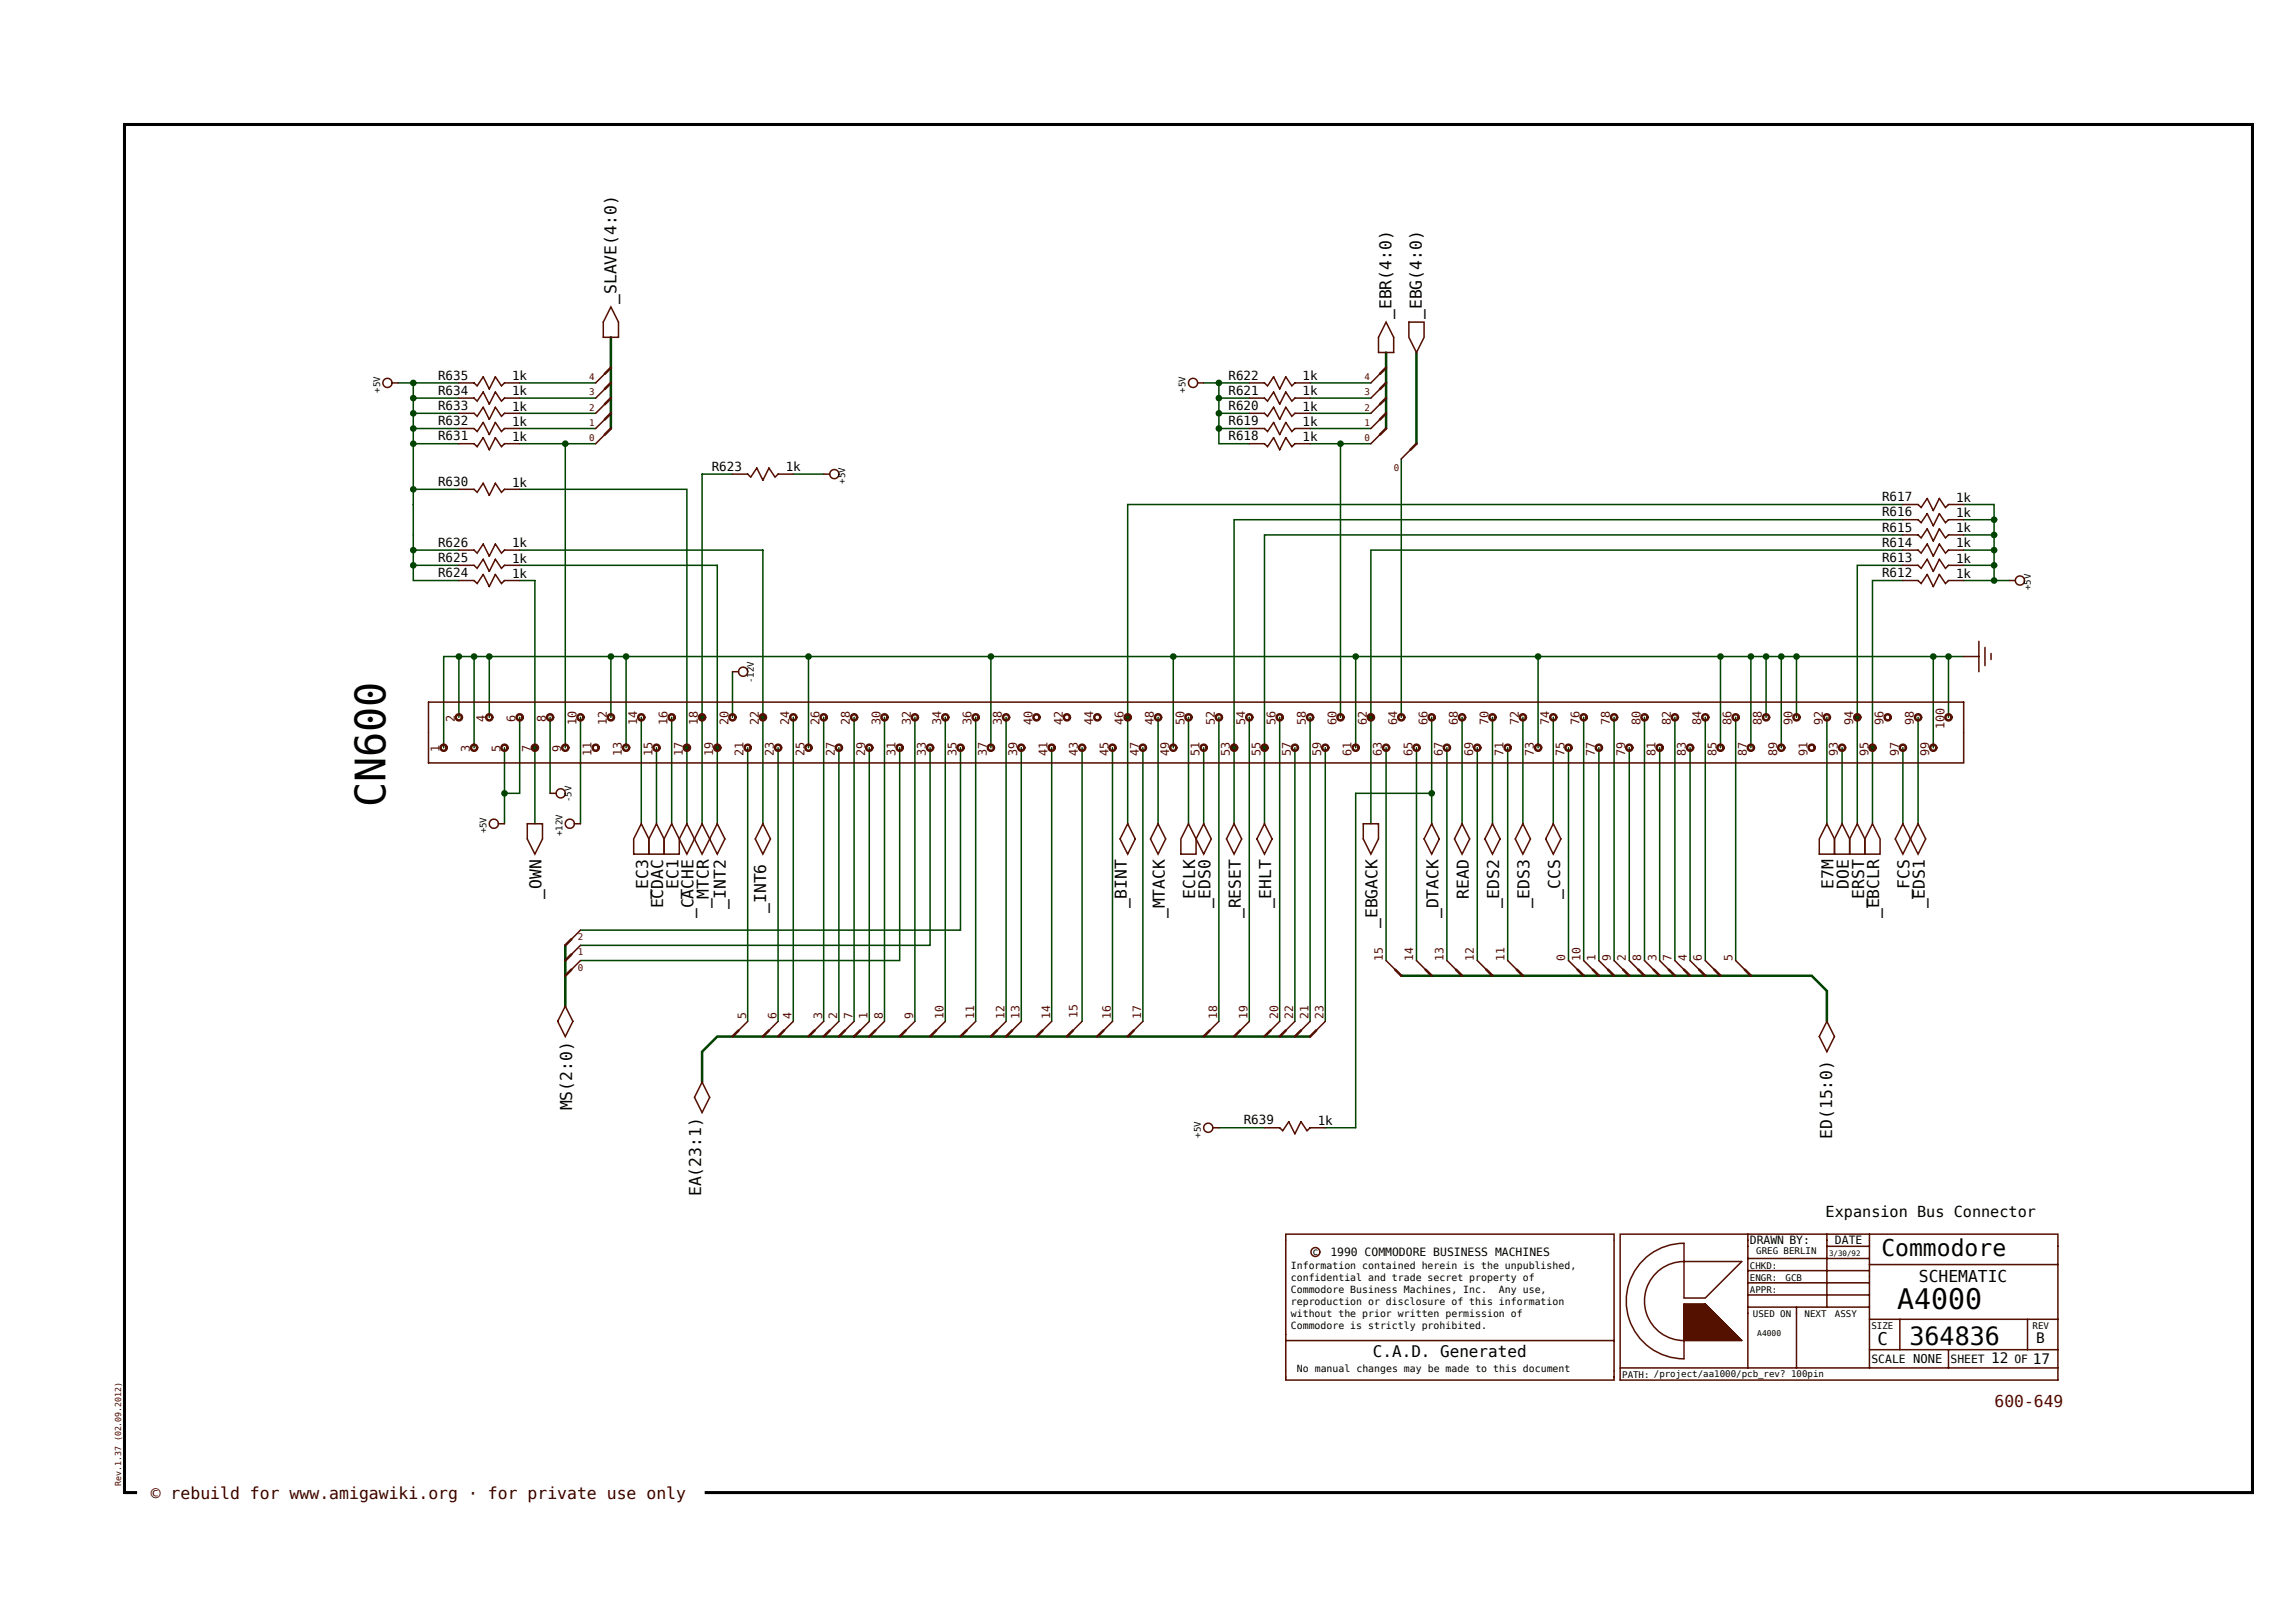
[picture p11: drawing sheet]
<svg xmlns="http://www.w3.org/2000/svg" width="420mm" height="297mm" viewBox="0 0 420 297" stroke-linecap="round" stroke-linejoin="round" font-family="sans-serif">
<defs><g id="words">
<text font-size="7.6" x="70.6" y="147.7" transform="rotate(-90 70.6 147.7)">CN600</text>
<text font-size="5.2" x="347.2" y="239.6">A4000</text>
<text font-size="4.6" x="349.4" y="246.1">364836</text>
<text font-size="4.2" x="344.3" y="229.9">Commodore</text>
<text font-size="3.2" x="343.6" y="246.1">C</text>
<g font-size="3">
<text x="112.8" y="55.6" transform="rotate(-90 112.8 55.6)">_SLAVE(4:0)</text>
<text x="254.7" y="58.4" transform="rotate(-90 254.7 58.4)">_EBR(4:0)</text>
<text x="260.2" y="58.4" transform="rotate(-90 260.2 58.4)">_EBG(4:0)</text>
<text x="99.1" y="164.4" transform="rotate(-90 99.1 164.4)">_OWN</text>
<text x="118.6" y="164.4" transform="rotate(-90 118.6 164.4)">_EC3</text>
<text x="121.4" y="166.2" transform="rotate(-90 121.4 166.2)">ECDAC</text>
<text x="124.2" y="164.4" transform="rotate(-90 124.2 164.4)">_EC1</text>
<text x="129.7" y="166.2" transform="rotate(-90 129.7 166.2)">_MTCR</text>
<text x="132.8" y="166.3" transform="rotate(-90 132.8 166.3)">_INT2</text>
<text x="140.2" y="167.1" transform="rotate(-90 140.2 167.1)">_INT6</text>
<text x="206.2" y="166.2" transform="rotate(-90 206.2 166.2)">_BINT</text>
<text x="218.7" y="164.4" transform="rotate(-90 218.7 164.4)">ECLK</text>
<text x="221.5" y="166.2" transform="rotate(-90 221.5 166.2)">_EDS0</text>
<text x="232.6" y="166.2" transform="rotate(-90 232.6 166.2)">_EHLT</text>
<text x="268.8" y="164.4" transform="rotate(-90 268.8 164.4)">READ</text>
<text x="274.4" y="166.2" transform="rotate(-90 274.4 166.2)">_EDS2</text>
<text x="279.9" y="166.2" transform="rotate(-90 279.9 166.2)">_EDS3</text>
<text x="285.5" y="164.4" transform="rotate(-90 285.5 164.4)">_CCS</text>
<text x="335.6" y="162.6" transform="rotate(-90 335.6 162.6)">E7M</text>
<text x="338.4" y="162.6" transform="rotate(-90 338.4 162.6)">DOE</text>
<text x="341.1" y="166.2" transform="rotate(-90 341.1 166.2)">_ERST</text>
<text x="349.5" y="164.4" transform="rotate(-90 349.5 164.4)">_FCS</text>
<text x="352.3" y="166.2" transform="rotate(-90 352.3 166.2)">_EDS1</text>
<text x="126.9" y="168" transform="rotate(-90 126.9 168)">_CACHE</text>
<text x="213.2" y="168" transform="rotate(-90 213.2 168)">_MTACK</text>
<text x="227.1" y="168" transform="rotate(-90 227.1 168)">_RESET</text>
<text x="252.1" y="169.8" transform="rotate(-90 252.1 169.8)">_EBGACK</text>
<text x="263.2" y="168" transform="rotate(-90 263.2 168)">_DTACK</text>
<text x="343.9" y="168" transform="rotate(-90 343.9 168)">_EBCLR</text>
<text x="104.7" y="203.2" transform="rotate(-90 104.7 203.2)">MS(2:0)</text>
<text x="335.3" y="208.4" transform="rotate(-90 335.3 208.4)">ED(15:0)</text>
<text x="128.3" y="218.9" transform="rotate(-90 128.3 218.9)">EA(23:1)</text>
<text x="351.2" y="234.6">SCHEMATIC</text>
</g>
<text font-size="3" fill="#500" x="365" y="257.5">600-649</text>
<text font-size="3" fill="#300" x="27.6" y="274.3">© rebuild for www.amigawiki.org · for private use only</text>
<text font-size="2.9" x="251.3" y="248.3">C.A.D. Generated</text>
<text font-size="2.8" x="334.1" y="222.8">Expansion Bus Connector</text>
<g font-size="2.6">
<text x="372.6" y="245.7">B</text>
<text x="364.4" y="249.5">12</text>
<text x="372" y="249.6">17</text>
</g>
<g font-size="2.3">
<text x="80.2" y="69.5">R635</text>
<text x="93.7" y="69.6">1k</text>
<text x="224.8" y="69.5">R622</text>
<text x="238.4" y="69.6">1k</text>
<text x="80.2" y="72.2">R634</text>
<text x="80.2" y="77.8">R632</text>
<text x="80.2" y="75">R633</text>
<text x="93.7" y="72.3">1k</text>
<text x="93.7" y="77.9">1k</text>
<text x="93.7" y="75.1">1k</text>
<text x="224.8" y="77.8">R619</text>
<text x="224.8" y="75">R620</text>
<text x="224.8" y="72.2">R621</text>
<text x="238.4" y="77.9">1k</text>
<text x="238.4" y="75.1">1k</text>
<text x="238.4" y="72.3">1k</text>
<text x="80.2" y="80.6">R631</text>
<text x="93.7" y="80.7">1k</text>
<text x="224.8" y="80.6">R618</text>
<text x="238.4" y="80.7">1k</text>
<text x="80.2" y="88.9">R630</text>
<text x="93.7" y="89">1k</text>
<text x="130.2" y="86.2">R623</text>
<text x="143.8" y="86.3">1k</text>
<text x="344.4" y="91.7">R617</text>
<text x="344.4" y="94.5">R616</text>
<text x="358" y="91.8">1k</text>
<text x="358" y="94.6">1k</text>
<text x="80.2" y="100.1">R626</text>
<text x="93.7" y="100.2">1k</text>
<text x="344.4" y="100.1">R614</text>
<text x="344.4" y="97.3">R615</text>
<text x="358" y="100.2">1k</text>
<text x="358" y="97.4">1k</text>
<text x="80.2" y="102.8">R625</text>
<text x="80.2" y="105.6">R624</text>
<text x="93.7" y="102.9">1k</text>
<text x="93.7" y="105.7">1k</text>
<text x="344.4" y="102.8">R613</text>
<text x="344.4" y="105.6">R612</text>
<text x="358" y="102.9">1k</text>
<text x="358" y="105.7">1k</text>
<text x="227.6" y="205.8">R639</text>
<text x="241.1" y="205.9">1k</text>
</g>
<g font-size="2.2" fill="#500">
<text x="80.4" y="137.7" transform="rotate(-90 80.4 137.7)">1</text>
<text x="83.2" y="132.1" transform="rotate(-90 83.2 132.1)">2</text>
<text x="86" y="137.7" transform="rotate(-90 86 137.7)">3</text>
<text x="88.8" y="132.1" transform="rotate(-90 88.8 132.1)">4</text>
<text x="91.6" y="137.7" transform="rotate(-90 91.6 137.7)">5</text>
<text x="94.4" y="132.1" transform="rotate(-90 94.4 132.1)">6</text>
<text x="97.1" y="137.7" transform="rotate(-90 97.1 137.7)">7</text>
<text x="99.9" y="132.1" transform="rotate(-90 99.9 132.1)">8</text>
<text x="102.7" y="137.7" transform="rotate(-90 102.7 137.7)">9</text>
<text x="105.5" y="132.8" transform="rotate(-90 105.5 132.8)">10</text>
<text x="111" y="132.8" transform="rotate(-90 111 132.8)">12</text>
<text x="116.6" y="132.8" transform="rotate(-90 116.6 132.8)">14</text>
<text x="122.2" y="132.8" transform="rotate(-90 122.2 132.8)">16</text>
<text x="127.7" y="132.8" transform="rotate(-90 127.7 132.8)">18</text>
<text x="133.3" y="132.8" transform="rotate(-90 133.3 132.8)">20</text>
<text x="138.9" y="132.8" transform="rotate(-90 138.9 132.8)">22</text>
<text x="144.4" y="132.8" transform="rotate(-90 144.4 132.8)">24</text>
<text x="150" y="132.8" transform="rotate(-90 150 132.8)">26</text>
<text x="155.5" y="132.8" transform="rotate(-90 155.5 132.8)">28</text>
<text x="161.1" y="132.8" transform="rotate(-90 161.1 132.8)">30</text>
<text x="166.7" y="132.8" transform="rotate(-90 166.7 132.8)">32</text>
<text x="172.2" y="132.8" transform="rotate(-90 172.2 132.8)">34</text>
<text x="177.8" y="132.8" transform="rotate(-90 177.8 132.8)">36</text>
<text x="183.4" y="132.8" transform="rotate(-90 183.4 132.8)">38</text>
<text x="188.9" y="132.8" transform="rotate(-90 188.9 132.8)">40</text>
<text x="194.5" y="132.8" transform="rotate(-90 194.5 132.8)">42</text>
<text x="200.1" y="132.8" transform="rotate(-90 200.1 132.8)">44</text>
<text x="205.6" y="132.8" transform="rotate(-90 205.6 132.8)">46</text>
<text x="211.2" y="132.8" transform="rotate(-90 211.2 132.8)">48</text>
<text x="216.7" y="132.8" transform="rotate(-90 216.7 132.8)">50</text>
<text x="222.3" y="132.8" transform="rotate(-90 222.3 132.8)">52</text>
<text x="227.9" y="132.8" transform="rotate(-90 227.9 132.8)">54</text>
<text x="233.4" y="132.8" transform="rotate(-90 233.4 132.8)">56</text>
<text x="239" y="132.8" transform="rotate(-90 239 132.8)">58</text>
<text x="244.6" y="132.8" transform="rotate(-90 244.6 132.8)">60</text>
<text x="250.1" y="132.8" transform="rotate(-90 250.1 132.8)">62</text>
<text x="255.7" y="132.8" transform="rotate(-90 255.7 132.8)">64</text>
<text x="261.3" y="132.8" transform="rotate(-90 261.3 132.8)">66</text>
<text x="266.8" y="132.8" transform="rotate(-90 266.8 132.8)">68</text>
<text x="272.4" y="132.8" transform="rotate(-90 272.4 132.8)">70</text>
<text x="277.9" y="132.8" transform="rotate(-90 277.9 132.8)">72</text>
<text x="283.5" y="132.8" transform="rotate(-90 283.5 132.8)">74</text>
<text x="289.1" y="132.8" transform="rotate(-90 289.1 132.8)">76</text>
<text x="294.6" y="132.8" transform="rotate(-90 294.6 132.8)">78</text>
<text x="300.2" y="132.8" transform="rotate(-90 300.2 132.8)">80</text>
<text x="305.8" y="132.8" transform="rotate(-90 305.8 132.8)">82</text>
<text x="311.3" y="132.8" transform="rotate(-90 311.3 132.8)">84</text>
<text x="316.9" y="132.8" transform="rotate(-90 316.9 132.8)">86</text>
<text x="322.4" y="132.8" transform="rotate(-90 322.4 132.8)">88</text>
<text x="328" y="132.8" transform="rotate(-90 328 132.8)">90</text>
<text x="333.6" y="132.8" transform="rotate(-90 333.6 132.8)">92</text>
<text x="339.1" y="132.8" transform="rotate(-90 339.1 132.8)">94</text>
<text x="344.7" y="132.8" transform="rotate(-90 344.7 132.8)">96</text>
<text x="350.3" y="132.8" transform="rotate(-90 350.3 132.8)">98</text>
<text x="355.8" y="133.4" transform="rotate(-90 355.8 133.4)">100</text>
<text x="108.3" y="138.3" transform="rotate(-90 108.3 138.3)">11</text>
<text x="113.8" y="138.3" transform="rotate(-90 113.8 138.3)">13</text>
<text x="119.4" y="138.3" transform="rotate(-90 119.4 138.3)">15</text>
<text x="124.9" y="138.3" transform="rotate(-90 124.9 138.3)">17</text>
<text x="130.5" y="138.3" transform="rotate(-90 130.5 138.3)">19</text>
<text x="136.1" y="138.3" transform="rotate(-90 136.1 138.3)">21</text>
<text x="141.6" y="138.3" transform="rotate(-90 141.6 138.3)">23</text>
<text x="147.2" y="138.3" transform="rotate(-90 147.2 138.3)">25</text>
<text x="152.8" y="138.3" transform="rotate(-90 152.8 138.3)">27</text>
<text x="158.3" y="138.3" transform="rotate(-90 158.3 138.3)">29</text>
<text x="163.9" y="138.3" transform="rotate(-90 163.9 138.3)">31</text>
<text x="169.5" y="138.3" transform="rotate(-90 169.5 138.3)">33</text>
<text x="175" y="138.3" transform="rotate(-90 175 138.3)">35</text>
<text x="180.6" y="138.3" transform="rotate(-90 180.6 138.3)">37</text>
<text x="186.1" y="138.3" transform="rotate(-90 186.1 138.3)">39</text>
<text x="191.7" y="138.3" transform="rotate(-90 191.7 138.3)">41</text>
<text x="197.3" y="138.3" transform="rotate(-90 197.3 138.3)">43</text>
<text x="202.8" y="138.3" transform="rotate(-90 202.8 138.3)">45</text>
<text x="208.4" y="138.3" transform="rotate(-90 208.4 138.3)">47</text>
<text x="214" y="138.3" transform="rotate(-90 214 138.3)">49</text>
<text x="219.5" y="138.3" transform="rotate(-90 219.5 138.3)">51</text>
<text x="225.1" y="138.3" transform="rotate(-90 225.1 138.3)">53</text>
<text x="230.7" y="138.3" transform="rotate(-90 230.7 138.3)">55</text>
<text x="236.2" y="138.3" transform="rotate(-90 236.2 138.3)">57</text>
<text x="241.8" y="138.3" transform="rotate(-90 241.8 138.3)">59</text>
<text x="247.3" y="138.3" transform="rotate(-90 247.3 138.3)">61</text>
<text x="252.9" y="138.3" transform="rotate(-90 252.9 138.3)">63</text>
<text x="258.5" y="138.3" transform="rotate(-90 258.5 138.3)">65</text>
<text x="264" y="138.3" transform="rotate(-90 264 138.3)">67</text>
<text x="269.6" y="138.3" transform="rotate(-90 269.6 138.3)">69</text>
<text x="275.2" y="138.3" transform="rotate(-90 275.2 138.3)">71</text>
<text x="280.7" y="138.3" transform="rotate(-90 280.7 138.3)">73</text>
<text x="286.3" y="138.3" transform="rotate(-90 286.3 138.3)">75</text>
<text x="291.9" y="138.3" transform="rotate(-90 291.9 138.3)">77</text>
<text x="297.4" y="138.3" transform="rotate(-90 297.4 138.3)">79</text>
<text x="303" y="138.3" transform="rotate(-90 303 138.3)">81</text>
<text x="308.5" y="138.3" transform="rotate(-90 308.5 138.3)">83</text>
<text x="314.1" y="138.3" transform="rotate(-90 314.1 138.3)">85</text>
<text x="319.7" y="138.3" transform="rotate(-90 319.7 138.3)">87</text>
<text x="325.2" y="138.3" transform="rotate(-90 325.2 138.3)">89</text>
<text x="330.8" y="138.3" transform="rotate(-90 330.8 138.3)">91</text>
<text x="336.4" y="138.3" transform="rotate(-90 336.4 138.3)">93</text>
<text x="341.9" y="138.3" transform="rotate(-90 341.9 138.3)">95</text>
<text x="347.5" y="138.3" transform="rotate(-90 347.5 138.3)">97</text>
<text x="353" y="138.3" transform="rotate(-90 353 138.3)">99</text>
</g>
<g font-size="2.1" fill="#500">
<text x="253.1" y="175.8" transform="rotate(-90 253.1 175.8)">15</text>
<text x="258.6" y="175.8" transform="rotate(-90 258.6 175.8)">14</text>
<text x="264.2" y="175.8" transform="rotate(-90 264.2 175.8)">13</text>
<text x="269.7" y="175.8" transform="rotate(-90 269.7 175.8)">12</text>
<text x="275.3" y="175.8" transform="rotate(-90 275.3 175.8)">11</text>
<text x="286.4" y="175.8" transform="rotate(-90 286.4 175.8)">0</text>
<text x="289.2" y="175.8" transform="rotate(-90 289.2 175.8)">10</text>
<text x="292" y="175.8" transform="rotate(-90 292 175.8)">1</text>
<text x="294.8" y="175.8" transform="rotate(-90 294.8 175.8)">9</text>
<text x="297.6" y="175.8" transform="rotate(-90 297.6 175.8)">2</text>
<text x="300.3" y="175.8" transform="rotate(-90 300.3 175.8)">8</text>
<text x="303.1" y="175.8" transform="rotate(-90 303.1 175.8)">3</text>
<text x="305.9" y="175.8" transform="rotate(-90 305.9 175.8)">7</text>
<text x="308.7" y="175.8" transform="rotate(-90 308.7 175.8)">4</text>
<text x="311.5" y="175.8" transform="rotate(-90 311.5 175.8)">6</text>
<text x="317" y="175.8" transform="rotate(-90 317 175.8)">5</text>
<text x="136.5" y="186.4" transform="rotate(-90 136.5 186.4)">5</text>
<text x="142.1" y="186.4" transform="rotate(-90 142.1 186.4)">6</text>
<text x="144.9" y="186.4" transform="rotate(-90 144.9 186.4)">4</text>
<text x="150.4" y="186.4" transform="rotate(-90 150.4 186.4)">3</text>
<text x="153.2" y="186.4" transform="rotate(-90 153.2 186.4)">2</text>
<text x="156" y="186.4" transform="rotate(-90 156 186.4)">7</text>
<text x="158.8" y="186.4" transform="rotate(-90 158.8 186.4)">1</text>
<text x="161.6" y="186.4" transform="rotate(-90 161.6 186.4)">8</text>
<text x="167.1" y="186.4" transform="rotate(-90 167.1 186.4)">9</text>
<text x="172.7" y="186.4" transform="rotate(-90 172.7 186.4)">10</text>
<text x="178.3" y="186.4" transform="rotate(-90 178.3 186.4)">11</text>
<text x="183.8" y="186.4" transform="rotate(-90 183.8 186.4)">12</text>
<text x="186.6" y="186.4" transform="rotate(-90 186.6 186.4)">13</text>
<text x="192.2" y="186.4" transform="rotate(-90 192.2 186.4)">14</text>
<text x="197.2" y="186.3" transform="rotate(-90 197.2 186.3)">15</text>
<text x="203.3" y="186.4" transform="rotate(-90 203.3 186.4)">16</text>
<text x="208.8" y="186.4" transform="rotate(-90 208.8 186.4)">17</text>
<text x="222.8" y="186.4" transform="rotate(-90 222.8 186.4)">18</text>
<text x="228.3" y="186.4" transform="rotate(-90 228.3 186.4)">19</text>
<text x="233.9" y="186.4" transform="rotate(-90 233.9 186.4)">20</text>
<text x="236.7" y="186.4" transform="rotate(-90 236.7 186.4)">22</text>
<text x="239.4" y="186.4" transform="rotate(-90 239.4 186.4)">21</text>
<text x="242.2" y="186.4" transform="rotate(-90 242.2 186.4)">23</text>
</g>
<g font-size="2.1">
<text x="320.2" y="227.7">DRAWN BY:</text>
<text x="335.8" y="227.7">DATE</text>
<text x="243.5" y="229.9">1990 COMMODORE BUSINESS MACHINES</text>
<text x="342.5" y="249.4">SCALE NONE</text>
<text x="357" y="249.4">SHEET</text>
<text x="368.6" y="249.4">OF</text>
</g>
<g font-size="1.8">
<text x="236.2" y="232.2">Information contained herein is the unpublished,</text>
<text x="240.2" y="229.7">c</text>
<text x="236.2" y="234.4">confidential and trade secret property of</text>
<text x="236.2" y="236.6">Commodore Business Machines, Inc.</text>
<text x="236.2" y="238.8">reproduction or disclosure of this information</text>
<text x="274.3" y="236.6">Any use,</text>
<text x="236.2" y="241.1">without the prior written permission of</text>
<text x="236.2" y="243.3">Commodore is strictly prohibited.</text>
<text x="237.3" y="251.1">No manual changes may be made to this document</text>
</g>
<g font-size="1.7">
<text x="69.6" y="71.9" transform="rotate(-90 69.6 71.9)">+5V</text>
<text x="217" y="71.9" transform="rotate(-90 217 71.9)">+5V</text>
<text x="154.7" y="88.5" transform="rotate(-90 154.7 88.5)">+5V</text>
<text x="371.6" y="108" transform="rotate(-90 371.6 108)">+5V</text>
<text x="138" y="125" transform="rotate(-90 138 125)">-12V</text>
<text x="104.6" y="146.8" transform="rotate(-90 104.6 146.8)">-5V</text>
<text x="89" y="152.5" transform="rotate(-90 89 152.5)">+5V</text>
<text x="102.9" y="153" transform="rotate(-90 102.9 153)">+12V</text>
<text x="219.8" y="208.2" transform="rotate(-90 219.8 208.2)">+5V</text>
<text x="320.2" y="232.2">CHKD:</text>
<text x="321.4" y="229.5">GREG BERLIN</text>
<text x="320.2" y="236.6">APPR:</text>
<text x="320.2" y="234.4">ENGR:</text>
<text x="326.8" y="234.4">GCB</text>
<text x="320.8" y="241.1">USED ON</text>
<text x="330.3" y="241.1">NEXT</text>
<text x="335.8" y="241.1">ASSY</text>
<text x="342.5" y="243.3">SIZE</text>
<text x="372" y="243.3">REV</text>
<text x="296.9" y="252.2">PATH: /project/aa1000/pcb_rev? 100pin</text>
</g>
<g font-size="1.7" fill="#500">
<text x="107.8" y="69.6">4</text>
<text x="249.7" y="69.6">4</text>
<text x="107.8" y="77.9">1</text>
<text x="107.8" y="75.1">2</text>
<text x="107.8" y="72.3">3</text>
<text x="249.7" y="77.9">1</text>
<text x="249.7" y="75.1">2</text>
<text x="249.7" y="72.3">3</text>
<text x="107.8" y="80.7">0</text>
<text x="249.7" y="80.7">0</text>
<text x="255.1" y="86.2">0</text>
<text x="105.8" y="172.1">2</text>
<text x="105.8" y="177.6">0</text>
<text x="105.8" y="174.8">1</text>
</g>
<text font-size="1.5" x="321.6" y="244.5">A4000</text>
<text font-size="1.5" fill="#300" x="22.2" y="271.9" transform="rotate(-90 22.2 271.9)">Rev.1.37 (02.09.2012)</text>
<text font-size="1.4" x="334.7" y="229.8">3/30/92</text>
</g></defs>
<g fill="#fff" stroke="#fff" stroke-width=".19">
<path d="M22.8 22.8h389.4v250.3h-389.4z"/>
<path d="M25.2 271.2h103.7v3.6h-103.7z"/>
</g>
<path d="M22.8 22.8h389.4v250.3h-389.4z" fill="none" stroke="#000" stroke-width=".56"/>
<g fill="none" stroke="#040" stroke-width=".28">
<path d="M72.9 70.1h11.1M75.6 70.1v36.1h8.4M75.6 75.6h8.4M75.6 78.4h8.4M75.6 72.9h8.4M95.1 75.6h13.9M95.1 70.1h13.9M95.1 78.4h13.9M95.1 72.9h13.9M220.3 70.1h8.3M223.1 70.1v11.1h5.5M223.1 75.6h5.5"/>
<path d="M223.1 78.4h5.5M223.1 72.9h5.5M239.8 75.6h11.1M239.8 70.1h11.1M239.8 78.4h11.1M239.8 72.9h11.1M75.6 81.2h8.4M75.6 89.5h8.4M95.1 89.5h30.6v61.2M95.1 81.2h13.9M103.5 81.2v55.6M134 86.8h-5.5v63.9"/>
<path d="M145.2 86.8h5.5M239.8 81.2h11.1M245.3 81.2v50.1M256.4 84v47.3M348.2 95.1h-122.4v55.6M348.2 92.3h-141.8v58.4M348.2 97.9h-116.8v52.8M359.4 92.3h5.5v13.9h-5.5M359.4 97.9h5.5M359.4 95.1h5.5M75.6 103.5h8.4M75.6 100.7h8.4"/>
<path d="M95.1 106.2h2.8v44.5M95.1 103.5h36.2v47.2M95.1 100.7h44.5v50M348.2 103.5h-8.3v47.2M348.2 100.7h-97.3v50M348.2 106.2h-5.5v44.5M359.4 103.5h5.5M359.4 100.7h5.5M364.9 106.2h2.8M84 120.1v11.2M86.8 120.1v16.7M89.5 120.1v11.2"/>
<path d="M95.1 131.3v13.9h-2.8v-8.4M100.7 131.3v13.9M106.2 131.3v19.4M111.8 120.1v11.2M114.6 120.1v16.7M117.4 131.3v19.4M120.1 136.8v13.9M122.9 131.3v19.4M134 122.9v8.4M136.8 136.8v50.1M142.4 136.8v50.1M145.2 131.3v55.6"/>
<path d="M148 120.1v16.7M150.7 131.3v55.6M153.5 136.8v50.1M156.3 131.3v55.6M159.1 136.8v50.1M161.9 131.3v55.6M164.6 136.8v39h-58.4M167.4 131.3v55.6M170.2 136.8v36.2h-64M173 131.3v55.6M175.8 136.8v33.4h-69.6M178.6 131.3v55.6"/>
<path d="M181.3 120.1v16.7M184.1 131.3v55.6M186.9 136.8v50.1M192.5 136.8v50.1M198 136.8v50.1M203.6 136.8v50.1M209.2 136.8v50.1M211.9 131.3v19.4M214.7 120.1v16.7M217.5 131.3v19.4M220.3 136.8v13.9M223.1 131.3v55.6"/>
<path d="M228.6 131.3v55.6M234.2 131.3v55.6M237 136.8v50.1M239.8 131.3v55.6M242.5 136.8v50.1M248.1 120.1v16.7M253.7 136.8v39M259.2 136.8v39M262 131.3v19.4M264.8 136.8v39M267.6 131.3v19.4M270.4 136.8v39"/>
<path d="M273.1 131.3v19.4M275.9 136.8v39M278.7 131.3v19.4M281.5 120.1v16.7M284.3 131.3v19.4M287 136.8v39M289.8 131.3v44.5M292.6 136.8v39M295.4 131.3v44.5M298.2 136.8v39M301 131.3v44.5M303.7 136.8v39"/>
<path d="M306.5 131.3v44.5M309.3 136.8v39M312.1 131.3v44.5M314.9 120.1v16.7M317.6 131.3v44.5M320.4 120.1v16.7M323.2 120.1v11.2M326 120.1v16.7M328.8 120.1v11.2M334.3 131.3v19.4M337.1 136.8v13.9M348.2 136.8v13.9"/>
<path d="M351 131.3v19.4M353.8 120.1v16.7M356.6 120.1v11.2M359.4 120.1h-278.2v16.7M92.3 145.2v5.5M262 145.2h-13.9v61.2h-5.6M223.1 206.4h8.3"/>
</g>
<path d="M111.8 61.7v16.7M253.7 64.5v13.9M259.2 64.5v16.7M103.5 173v11.1M256.4 178.6h75.1l2.8 2.7v5.6M239.8 189.7h-108.5l-2.8 2.8v5.5" fill="none" stroke="#040" stroke-width=".46"/>
<g fill="#040" stroke="#040" stroke-width=".28">
<circle cx="339.9" cy="131.3" r=".46"/>
<circle cx="131.3" cy="136.8" r=".46"/>
<circle cx="125.7" cy="136.8" r=".46"/>
<circle cx="364.9" cy="106.2" r=".46"/>
<circle cx="225.8" cy="136.8" r=".46"/>
<circle cx="245.3" cy="81.2" r=".46"/>
<circle cx="103.5" cy="81.2" r=".46"/>
<circle cx="139.6" cy="131.3" r=".46"/>
<circle cx="128.5" cy="131.3" r=".46"/>
<circle cx="84" cy="120.1" r=".46"/>
<circle cx="86.8" cy="120.1" r=".46"/>
<circle cx="89.5" cy="120.1" r=".46"/>
<circle cx="353.8" cy="120.1" r=".46"/>
<circle cx="320.4" cy="120.1" r=".46"/>
<circle cx="314.9" cy="120.1" r=".46"/>
<circle cx="111.8" cy="120.1" r=".46"/>
<circle cx="114.6" cy="120.1" r=".46"/>
<circle cx="148" cy="120.1" r=".46"/>
<circle cx="181.3" cy="120.1" r=".46"/>
<circle cx="214.7" cy="120.1" r=".46"/>
<circle cx="248.1" cy="120.1" r=".46"/>
<circle cx="281.5" cy="120.1" r=".46"/>
<circle cx="323.2" cy="120.1" r=".46"/>
<circle cx="326" cy="120.1" r=".46"/>
<circle cx="328.8" cy="120.1" r=".46"/>
<circle cx="356.6" cy="120.1" r=".46"/>
<circle cx="342.7" cy="136.8" r=".46"/>
<circle cx="97.9" cy="136.8" r=".46"/>
<circle cx="206.4" cy="131.3" r=".46"/>
<circle cx="231.4" cy="136.8" r=".46"/>
<circle cx="92.3" cy="145.2" r=".46"/>
<circle cx="75.6" cy="70.1" r=".46"/>
<circle cx="75.6" cy="103.5" r=".46"/>
<circle cx="75.6" cy="100.7" r=".46"/>
<circle cx="75.6" cy="89.5" r=".46"/>
<circle cx="75.6" cy="81.2" r=".46"/>
<circle cx="75.6" cy="78.4" r=".46"/>
<circle cx="75.6" cy="75.6" r=".46"/>
<circle cx="75.6" cy="72.9" r=".46"/>
<circle cx="223.1" cy="70.1" r=".46"/>
<circle cx="223.1" cy="78.4" r=".46"/>
<circle cx="223.1" cy="75.6" r=".46"/>
<circle cx="223.1" cy="72.9" r=".46"/>
<circle cx="364.9" cy="103.5" r=".46"/>
<circle cx="364.9" cy="100.7" r=".46"/>
<circle cx="364.9" cy="97.9" r=".46"/>
<circle cx="364.9" cy="95.1" r=".46"/>
<circle cx="262" cy="145.2" r=".46"/>
</g>
<circle cx="250.9" cy="131.3" r=".46" fill="#040" stroke="#040" stroke-width=".46"/>
<g fill="none" stroke="#510" stroke-width=".28">
<path d="M111.8 56.2l1.4 2.7v2.8h-2.8v-2.8zM253.7 58.9l1.4 2.8v2.8h-2.8v-2.8zM257.8 58.9h2.8v2.8l-1.4 2.8-1.4-2.8zM71.7 70.1h1.2M84 72.9h2.8l.5 .5 1.1-1.7 1.1 2.3 1.2-2.3 1.1 1.7 .5-.5h2.8M84 78.4h2.8l.5 .6 1.1-1.7 1.1 2.2 1.2-2.2 1.1 1.7 .5-.6h2.8M84 70.1h2.8l.5 .5 1.1-1.6 1.1 2.2 1.2-2.2 1.1 1.6 .5-.5h2.8M84 75.6h2.8l.5 .6 1.1-1.7 1.1 2.2 1.2-2.2 1.1 1.7 .5-.6h2.8M110.7 79.5l-1.7 1.7M110.7 76.7l-1.7 1.7M110.7 74l-1.7 1.6M110.7 71.2l-1.7 1.7"/>
<path d="M110.7 68.4l-1.7 1.7M219.2 70.1h1.1M228.6 78.4h2.8l.6 .6 1.1-1.7 1.1 2.2 1.1-2.2 1.1 1.7 .6-.6h2.8M228.6 75.6h2.8l.6 .6 1.1-1.7 1.1 2.2 1.1-2.2 1.1 1.7 .6-.6h2.8M228.6 72.9h2.8l.6 .5 1.1-1.7 1.1 2.3 1.1-2.3 1.1 1.7 .6-.5h2.8M228.6 70.1h2.8l.6 .5 1.1-1.6 1.1 2.2 1.1-2.2 1.1 1.6 .6-.5h2.8M252.5 79.5l-1.6 1.7M252.5 76.7l-1.6 1.7M252.5 74l-1.6 1.6M252.5 71.2l-1.6 1.7M252.5 68.4l-1.6 1.7M84 81.2h2.8l.5 .6 1.1-1.7 1.1 2.2 1.2-2.2 1.1 1.7 .5-.6h2.8"/>
<path d="M84 89.5h2.8l.5 .6 1.1-1.7 1.1 2.3 1.2-2.3 1.1 1.7 .5-.6h2.8M134 86.8h2.8l.6 .5 1.1-1.7 1.1 2.3 1.1-2.3 1.1 1.7 .6-.5h2.8M150.7 86.8h1.2M228.6 81.2h2.8l.6 .6 1.1-1.7 1.1 2.2 1.1-2.2 1.1 1.7 .6-.6h2.8M258.1 82.3l-1.7 1.7M348.2 92.3h2.8l.6 .6 1.1-1.7 1.1 2.2 1.1-2.2 1.1 1.7 .6-.6h2.8M348.2 97.9h2.8l.6 .5 1.1-1.6 1.1 2.2 1.1-2.2 1.1 1.6 .6-.5h2.8M348.2 95.1h2.8l.6 .6 1.1-1.7 1.1 2.2 1.1-2.2 1.1 1.7 .6-.6h2.8M84 100.7h2.8l.5 .5 1.1-1.6 1.1 2.2 1.2-2.2 1.1 1.6 .5-.5h2.8M84 103.5h2.8l.5 .5 1.1-1.7 1.1 2.3 1.2-2.3 1.1 1.7 .5-.5h2.8M84 106.2h2.8l.5 .6 1.1-1.7 1.1 2.2 1.2-2.2 1.1 1.7 .5-.6h2.8M348.2 103.5h2.8l.6 .5 1.1-1.7 1.1 2.3 1.1-2.3 1.1 1.7 .6-.5h2.8"/>
<path d="M348.2 100.7h2.8l.6 .5 1.1-1.6 1.1 2.2 1.1-2.2 1.1 1.6 .6-.5h2.8M348.2 106.2h2.8l.6 .6 1.1-1.7 1.1 2.2 1.1-2.2 1.1 1.7 .6-.6h2.8M362.1 117.4v5.5M363.3 118.5v3.3M364.4 119.6v1.1M367.7 106.2h1.1M78.4 128.5h281v11.1h-281zM134 122.9h1.2M359.4 120.1h2.7M91.2 150.7h1.1M96.5 150.7h2.8v2.8l-1.4 2.8-1.4-2.8zM100.7 145.2h1.1"/>
<path d="M105.1 150.7h1.1M117.4 150.7l1.3 2.8v2.8h-2.7v-2.8zM120.1 150.7l1.4 2.8v2.8h-2.8v-2.8zM122.9 150.7l1.4 2.8v2.8h-2.8v-2.8zM125.7 150.7l1.4 2.8-1.4 2.8-1.4-2.8zM127.1 153.5l1.4 2.8 1.4-2.8M127.1 153.5l1.4-2.8 1.4 2.8M131.3 150.7l1.4 2.8-1.4 2.8-1.4-2.8zM139.6 150.7l1.4 2.8-1.4 2.8-1.4-2.8zM206.4 150.7l1.4 2.8-1.4 2.8-1.4-2.8zM211.9 150.7l1.4 2.8-1.4 2.8-1.4-2.8zM217.5 150.7l1.4 2.8v2.8h-2.8v-2.8z"/>
<path d="M220.3 150.7l1.4 2.8-1.4 2.8-1.4-2.8zM225.8 150.7l1.4 2.8-1.4 2.8-1.3-2.8zM231.4 150.7l1.4 2.8-1.4 2.8-1.4-2.8zM249.5 150.7h2.8v2.8l-1.4 2.8-1.4-2.8zM262 150.7l1.4 2.8-1.4 2.8-1.4-2.8zM267.6 150.7l1.4 2.8-1.4 2.8-1.4-2.8zM273.1 150.7l1.4 2.8-1.4 2.8-1.4-2.8zM278.7 150.7l1.4 2.8-1.4 2.8-1.4-2.8zM284.3 150.7l1.4 2.8-1.4 2.8-1.4-2.8zM334.3 150.7l1.4 2.8v2.8h-2.8v-2.8zM337.1 150.7l1.4 2.8v2.8h-2.8v-2.8zM339.9 150.7l1.4 2.8v2.8h-2.8v-2.8z"/>
<path d="M342.7 150.7l1.4 2.8v2.8h-2.8v-2.8zM348.2 150.7l1.4 2.8-1.4 2.8-1.4-2.8zM351 150.7l1.4 2.8-1.4 2.8-1.4-2.8zM106.2 175.8l-1.6 1.6M106.2 173l-1.6 1.7M106.2 170.2l-1.6 1.7M253.7 175.8l1.6 1.6M259.2 175.8l1.7 1.6M264.8 175.8l1.7 1.6M270.4 175.8l1.6 1.6M275.9 175.8l1.7 1.6M287 175.8l1.7 1.6"/>
<path d="M289.8 175.8l1.7 1.6M292.6 175.8l1.7 1.6M295.4 175.8l1.7 1.6M298.2 175.8l1.6 1.6M301 175.8l1.6 1.6M303.7 175.8l1.7 1.6M306.5 175.8l1.7 1.6M309.3 175.8l1.7 1.6M312.1 175.8l1.6 1.6M317.6 175.8l1.7 1.6M103.5 184.1l1.3 2.8-1.3 2.8-1.4-2.8zM128.5 198l1.4 2.8-1.4 2.8-1.4-2.8z"/>
<path d="M136.8 186.9l-1.6 1.7M142.4 186.9l-1.7 1.7M145.2 186.9l-1.7 1.7M150.7 186.9l-1.6 1.7M153.5 186.9l-1.6 1.7M156.3 186.9l-1.7 1.7M159.1 186.9l-1.7 1.7M161.9 186.9l-1.7 1.7M167.4 186.9l-1.6 1.7M173 186.9l-1.7 1.7M178.6 186.9l-1.7 1.7M184.1 186.9l-1.6 1.7"/>
<path d="M186.9 186.9l-1.7 1.7M192.5 186.9l-1.7 1.7M198 186.9l-1.6 1.7M203.6 186.9l-1.7 1.7M209.2 186.9l-1.7 1.7M223.1 186.9l-1.7 1.7M228.6 186.9l-1.6 1.7M234.2 186.9l-1.7 1.7M237 186.9l-1.7 1.7M239.8 186.9l-1.7 1.7M242.5 186.9l-1.6 1.7M334.3 186.9l1.4 2.8-1.4 2.8-1.4-2.8z"/>
<path d="M222 206.4h1.1M231.4 206.4h2.8l.5 .5 1.2-1.6 1.1 2.2 1.1-2.2 1.1 1.6 .6-.5h2.7M300.7 230.6a10.6 10.6 0 0 0-2.3 11.5 10.6 10.6 0 0 0 9.8 6.6v-10.1h3.9l6.7 6.7h-10.6a7.2 7.2 0 0 1-7.2-7.2 7.2 7.2 0 0 1 7.2-7.2h10.6l-6.7 6.6h-3.9v-10a10.6 10.6 0 0 0-7.5 3.1zM308.2 239.2h4.4M308.2 239.8h5M308.2 238.9h4.2M308.2 239.5h4.7M308.2 238.7h4M308.2 238.8h4.1M308.2 239h4.2M308.2 239.1h4.3M308.2 239.3h4.5"/>
<path d="M308.2 239.4h4.6M308.2 239.6h4.8M308.2 239.7h4.9M308.2 239.8h5.1M308.2 239.9h5.2M319.9 225.8v24.5M319.9 239.2h22.2M319.9 237h22.2M319.9 234.7h22.2M319.9 232.5h22.2M319.9 230.3h22.2M328.8 239.2v11.1"/>
<path d="M334.3 225.8v13.4M334.3 228.1h7.8M342.1 225.8v24.5M342.1 231.4h34.5M235.3 245.3v7.2h60.1v-26.7h-60.1v19.5h60.1M296.5 250.3v2.2h80.1v-26.7h-80.1v24.5h80.1M308.2 241.4h6.7M308.2 240.3h5.5M308.2 240.9h6.1M308.2 242h7.2M308.2 242.5h7.8M308.2 243.1h8.3"/>
<path d="M308.2 243.6h8.9M308.2 244.2h9.4M308.2 244.8h10M308.2 240h5.3M308.2 240.6h5.8M308.2 241.1h6.4M308.2 241.7h6.9M308.2 242.3h7.5M308.2 242.8h8M308.2 243.4h8.6M308.2 243.9h9.2M308.2 244.5h9.7"/>
<path d="M308.2 245h10.3M308.2 240.1h5.4M308.2 240.2h5.5M308.2 240.4h5.6M308.2 240.5h5.7M308.2 240.7h5.9M308.2 240.8h6M308.2 241h6.2M308.2 241.1h6.3M308.2 241.2h6.5M308.2 241.3h6.6M308.2 241.5h6.8"/>
<path d="M308.2 241.6h6.8M308.2 241.8h7M308.2 241.9h7.1M308.2 242.1h7.3M308.2 242.2h7.4M308.2 242.3h7.6M308.2 242.4h7.7M308.2 242.6h7.9M308.2 242.7h8M308.2 242.9h8.1M308.2 243h8.2M308.2 243.2h8.4"/>
<path d="M308.2 243.3h8.5M308.2 243.5h8.7M308.2 243.6h8.8M308.2 243.7h9M308.2 243.8h9.1M308.2 244h9.3M308.2 244.1h9.3M308.2 244.3h9.5M308.2 244.4h9.6M308.2 244.6h9.8M308.2 244.7h9.9M308.2 244.9h10.1"/>
<path d="M308.2 244.9h10.2M308.2 245.1h10.4M308.2 245.2h10.5M342.1 247h34.5M342.1 241.4h34.5M347.7 241.4v5.6M356.6 247v3.3M371 241.4v5.6"/>
<circle cx="70.9" cy="70.1" r=".83"/>
<circle cx="218.3" cy="70.1" r=".83"/>
<circle cx="152.7" cy="86.8" r=".83"/>
<circle cx="369.7" cy="106.2" r=".83"/>
<circle cx="136" cy="122.9" r=".83"/>
<circle cx="90.4" cy="150.7" r=".83"/>
<circle cx="102.6" cy="145.2" r=".83"/>
<circle cx="104.3" cy="150.7" r=".83"/>
<circle cx="221.1" cy="206.4" r=".83"/>
<circle cx="240.7" cy="229.1" r=".81"/>
</g>
<g fill="none" stroke="#510" stroke-width=".46">
<path d="M111.8 78.4l-1.1 1.1M111.8 75.6l-1.1 1.1M111.8 72.9l-1.1 1.1M111.8 70.1l-1.1 1.1M111.8 67.3l-1.1 1.1M253.7 78.4l-1.2 1.1M253.7 75.6l-1.2 1.1M253.7 72.9l-1.2 1.1M253.7 70.1l-1.2 1.1M253.7 67.3l-1.2 1.1M259.2 81.2l-1.1 1.1M104.6 177.4l-1.1 1.2"/>
<path d="M104.6 174.7l-1.1 1.1M104.6 171.9l-1.1 1.1M255.3 177.4l1.1 1.2M260.9 177.4l1.1 1.2M266.5 177.4l1.1 1.2M272 177.4l1.1 1.2M277.6 177.4l1.1 1.2M288.7 177.4l1.1 1.2M291.5 177.4l1.1 1.2M294.3 177.4l1.1 1.2M297.1 177.4l1.1 1.2M299.8 177.4l1.2 1.2"/>
<path d="M302.6 177.4l1.1 1.2M305.4 177.4l1.1 1.2M308.2 177.4l1.1 1.2M311 177.4l1.1 1.2M313.7 177.4l1.2 1.2M319.3 177.4l1.1 1.2M135.2 188.6l-1.2 1.1M140.7 188.6l-1.1 1.1M143.5 188.6l-1.1 1.1M149.1 188.6l-1.1 1.1M151.9 188.6l-1.2 1.1M154.6 188.6l-1.1 1.1"/>
<path d="M157.4 188.6l-1.1 1.1M160.2 188.6l-1.1 1.1M165.8 188.6l-1.2 1.1M171.3 188.6l-1.1 1.1M176.9 188.6l-1.1 1.1M182.5 188.6l-1.2 1.1M185.2 188.6l-1.1 1.1M190.8 188.6l-1.1 1.1M196.4 188.6l-1.2 1.1M201.9 188.6l-1.1 1.1M207.5 188.6l-1.1 1.1M221.4 188.6l-1.1 1.1"/>
<path d="M227 188.6l-1.2 1.1M232.5 188.6l-1.1 1.1M235.3 188.6l-1.1 1.1M238.1 188.6l-1.1 1.1M240.9 188.6l-1.1 1.1"/>
<circle cx="81.2" cy="136.8" r=".56"/>
<circle cx="84" cy="131.3" r=".56"/>
<circle cx="86.8" cy="136.8" r=".56"/>
<circle cx="89.5" cy="131.3" r=".56"/>
<circle cx="92.3" cy="136.8" r=".56"/>
<circle cx="95.1" cy="131.3" r=".56"/>
<circle cx="97.9" cy="136.8" r=".56"/>
<circle cx="100.7" cy="131.3" r=".56"/>
<circle cx="103.5" cy="136.8" r=".56"/>
<circle cx="106.2" cy="131.3" r=".56"/>
<circle cx="109" cy="136.8" r=".56"/>
<circle cx="111.8" cy="131.3" r=".56"/>
<circle cx="114.6" cy="136.8" r=".56"/>
<circle cx="117.4" cy="131.3" r=".56"/>
<circle cx="120.1" cy="136.8" r=".56"/>
<circle cx="122.9" cy="131.3" r=".56"/>
<circle cx="125.7" cy="136.8" r=".56"/>
<circle cx="128.5" cy="131.3" r=".56"/>
<circle cx="131.3" cy="136.8" r=".56"/>
<circle cx="134" cy="131.3" r=".56"/>
<circle cx="136.8" cy="136.8" r=".56"/>
<circle cx="139.6" cy="131.3" r=".56"/>
<circle cx="142.4" cy="136.8" r=".56"/>
<circle cx="145.2" cy="131.3" r=".56"/>
<circle cx="148" cy="136.8" r=".56"/>
<circle cx="150.7" cy="131.3" r=".56"/>
<circle cx="153.5" cy="136.8" r=".56"/>
<circle cx="156.3" cy="131.3" r=".56"/>
<circle cx="159.1" cy="136.8" r=".56"/>
<circle cx="161.9" cy="131.3" r=".56"/>
<circle cx="164.6" cy="136.8" r=".56"/>
<circle cx="167.4" cy="131.3" r=".56"/>
<circle cx="170.2" cy="136.8" r=".56"/>
<circle cx="173" cy="131.3" r=".56"/>
<circle cx="175.8" cy="136.8" r=".56"/>
<circle cx="178.6" cy="131.3" r=".56"/>
<circle cx="181.3" cy="136.8" r=".56"/>
<circle cx="184.1" cy="131.3" r=".56"/>
<circle cx="186.9" cy="136.8" r=".56"/>
<circle cx="189.7" cy="131.3" r=".56"/>
<circle cx="192.5" cy="136.8" r=".56"/>
<circle cx="195.2" cy="131.3" r=".56"/>
<circle cx="198" cy="136.8" r=".56"/>
<circle cx="200.8" cy="131.3" r=".56"/>
<circle cx="203.6" cy="136.8" r=".56"/>
<circle cx="206.4" cy="131.3" r=".56"/>
<circle cx="209.2" cy="136.8" r=".56"/>
<circle cx="211.9" cy="131.3" r=".56"/>
<circle cx="214.7" cy="136.8" r=".56"/>
<circle cx="217.5" cy="131.3" r=".56"/>
<circle cx="220.3" cy="136.8" r=".56"/>
<circle cx="223.1" cy="131.3" r=".56"/>
<circle cx="225.8" cy="136.8" r=".56"/>
<circle cx="228.6" cy="131.3" r=".56"/>
<circle cx="231.4" cy="136.8" r=".56"/>
<circle cx="234.2" cy="131.3" r=".56"/>
<circle cx="237" cy="136.8" r=".56"/>
<circle cx="239.8" cy="131.3" r=".56"/>
<circle cx="242.5" cy="136.8" r=".56"/>
<circle cx="245.3" cy="131.3" r=".56"/>
<circle cx="248.1" cy="136.8" r=".56"/>
<circle cx="250.9" cy="131.3" r=".56"/>
<circle cx="253.7" cy="136.8" r=".56"/>
<circle cx="256.4" cy="131.3" r=".56"/>
<circle cx="259.2" cy="136.8" r=".56"/>
<circle cx="262" cy="131.3" r=".56"/>
<circle cx="264.8" cy="136.8" r=".56"/>
<circle cx="267.6" cy="131.3" r=".56"/>
<circle cx="270.4" cy="136.8" r=".56"/>
<circle cx="273.1" cy="131.3" r=".56"/>
<circle cx="275.9" cy="136.8" r=".56"/>
<circle cx="278.7" cy="131.3" r=".56"/>
<circle cx="281.5" cy="136.8" r=".56"/>
<circle cx="284.3" cy="131.3" r=".56"/>
<circle cx="287" cy="136.8" r=".56"/>
<circle cx="289.8" cy="131.3" r=".56"/>
<circle cx="292.6" cy="136.8" r=".56"/>
<circle cx="295.4" cy="131.3" r=".56"/>
<circle cx="298.2" cy="136.8" r=".56"/>
<circle cx="301" cy="131.3" r=".56"/>
<circle cx="303.7" cy="136.8" r=".56"/>
<circle cx="306.5" cy="131.3" r=".56"/>
<circle cx="309.3" cy="136.8" r=".56"/>
<circle cx="312.1" cy="131.3" r=".56"/>
<circle cx="314.9" cy="136.8" r=".56"/>
<circle cx="317.6" cy="131.3" r=".56"/>
<circle cx="320.4" cy="136.8" r=".56"/>
<circle cx="323.2" cy="131.3" r=".56"/>
<circle cx="326" cy="136.8" r=".56"/>
<circle cx="328.8" cy="131.3" r=".56"/>
<circle cx="331.5" cy="136.8" r=".56"/>
<circle cx="334.3" cy="131.3" r=".56"/>
<circle cx="337.1" cy="136.8" r=".56"/>
<circle cx="339.9" cy="131.3" r=".56"/>
<circle cx="342.7" cy="136.8" r=".56"/>
<circle cx="345.5" cy="131.3" r=".56"/>
<circle cx="348.2" cy="136.8" r=".56"/>
<circle cx="351" cy="131.3" r=".56"/>
<circle cx="353.8" cy="136.8" r=".56"/>
<circle cx="356.6" cy="131.3" r=".56"/>
</g>
<use href="#words"/>
</svg>
